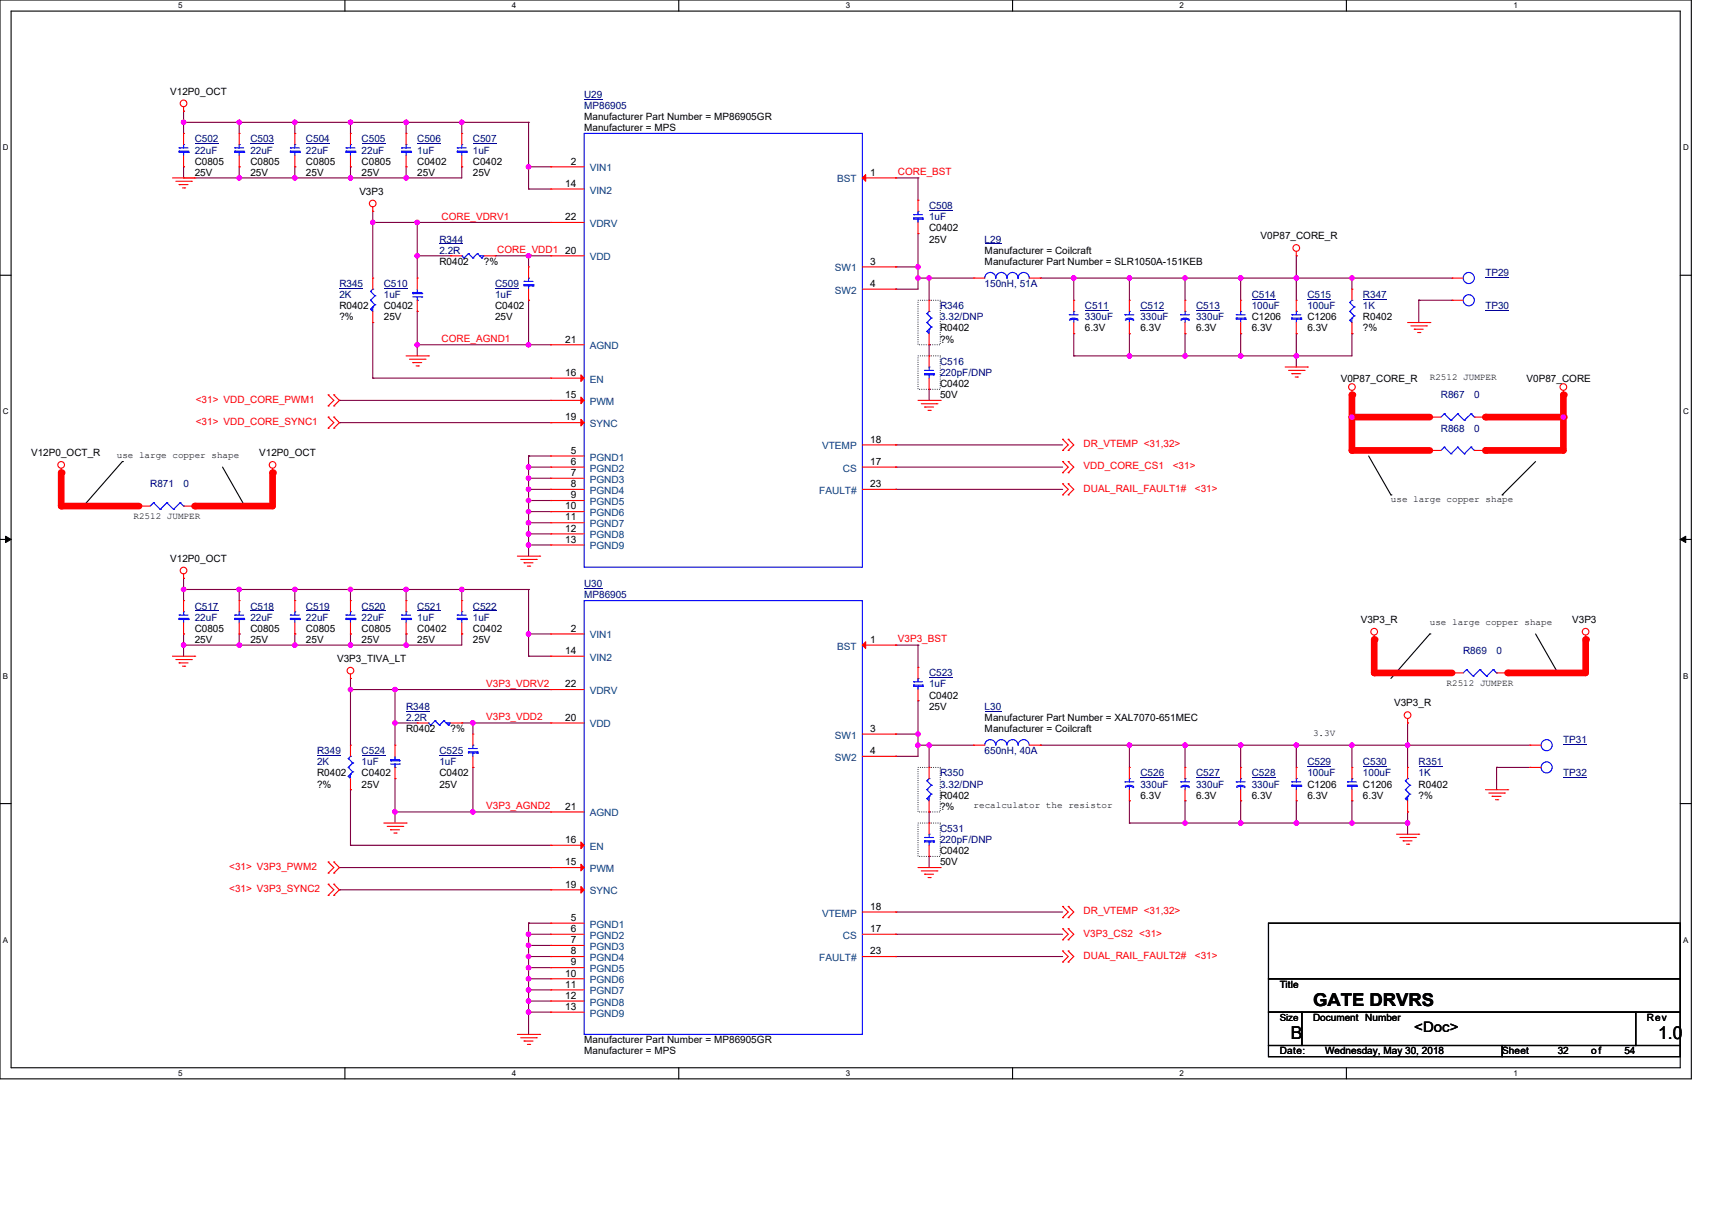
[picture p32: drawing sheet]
<svg xmlns="http://www.w3.org/2000/svg" width="297mm" height="210mm" viewBox="0 0 297 210" stroke-linecap="round" stroke-linejoin="round" font-family="sans-serif">
<defs><g id="words">
<g font-size="3.1">
<text x="227.8" y="174.6">GATE DRVRS</text>
<text x="223.9" y="180.4">B</text>
<text x="287.6" y="180.4">1.0</text>
</g>
<text font-size="2.5" x="245.3" y="179.1">&lt;Doc&gt;</text>
<g font-size="1.7">
<text x="29.5" y="16.4">V12P0_OCT</text>
<text x="101.3" y="22.8">Manufacturer = MPS</text>
<text x="101.3" y="20.9">Manufacturer Part Number = MP86905GR</text>
<text x="33.8" y="28.6">C0805</text>
<text x="43.4" y="28.6">C0805</text>
<text x="53.1" y="28.6">C0805</text>
<text x="62.7" y="28.6">C0805</text>
<text x="72.4" y="28.6">C0402</text>
<text x="82" y="28.6">C0402</text>
<text x="99" y="28.6">2</text>
<text x="33.8" y="30.5">25V</text>
<text x="43.4" y="30.5">25V</text>
<text x="53.1" y="30.5">25V</text>
<text x="62.3" y="33.8">V3P3</text>
<text x="62.7" y="30.5">25V</text>
<text x="72.4" y="30.5">25V</text>
<text x="82" y="30.5">25V</text>
<text x="98" y="32.4">14</text>
<text x="150.9" y="30.5">1</text>
<text x="98" y="38.2">22</text>
<text x="161.2" y="40.2">C0402</text>
<text x="218.7" y="41.5">V0P87_CORE_R</text>
<text x="76.2" y="46">R0402</text>
<text x="84" y="46">?%</text>
<text x="98" y="44">20</text>
<text x="150.9" y="45.9">3</text>
<text x="161.2" y="42.1">25V</text>
<text x="170.8" y="44">Manufacturer = Coilcraft</text>
<text x="170.8" y="46">Manufacturer Part Number = SLR1050A-151KEB</text>
<text x="58.9" y="53.7">R0402</text>
<text x="66.6" y="53.7">C0402</text>
<text x="85.9" y="53.7">C0402</text>
<text x="150.9" y="49.8">4</text>
<text x="58.9" y="55.6">?%</text>
<text x="66.6" y="55.6">25V</text>
<text x="85.9" y="55.6">25V</text>
<text x="98" y="59.4">21</text>
<text x="163.1" y="57.5">R0402</text>
<text x="163.1" y="59.5">?%</text>
<text x="188.2" y="57.5">6.3V</text>
<text x="197.8" y="57.5">6.3V</text>
<text x="207.5" y="57.5">6.3V</text>
<text x="217.2" y="55.6">C1206</text>
<text x="217.2" y="57.5">6.3V</text>
<text x="226.8" y="55.6">C1206</text>
<text x="226.8" y="57.5">6.3V</text>
<text x="236.5" y="55.6">R0402</text>
<text x="236.5" y="57.5">?%</text>
<text x="98" y="65.2">16</text>
<text x="98" y="69.1">15</text>
<text x="163.1" y="67.2">C0402</text>
<text x="163.1" y="69.1">50V</text>
<text x="232.6" y="66.2">V0P87_CORE_R</text>
<text x="264.8" y="66.2">V0P87_CORE</text>
<text x="98" y="73">19</text>
<text x="150.9" y="76.8">18</text>
<text x="5.4" y="79.2">V12P0_OCT_R</text>
<text x="45" y="79.2">V12P0_OCT</text>
<text x="99" y="78.8">5</text>
<text x="99" y="82.6">7</text>
<text x="99" y="80.7">6</text>
<text x="150.9" y="80.7">17</text>
<text x="98" y="88.4">10</text>
<text x="99" y="84.5">8</text>
<text x="99" y="86.5">9</text>
<text x="150.9" y="84.5">23</text>
<text x="98" y="90.3">11</text>
<text x="98" y="92.3">12</text>
<text x="98" y="94.2">13</text>
<text x="29.5" y="97.5">V12P0_OCT</text>
<text x="33.8" y="109.7">C0805</text>
<text x="33.8" y="111.6">25V</text>
<text x="43.4" y="109.7">C0805</text>
<text x="43.4" y="111.6">25V</text>
<text x="53.1" y="109.7">C0805</text>
<text x="53.1" y="111.6">25V</text>
<text x="62.7" y="109.7">C0805</text>
<text x="62.7" y="111.6">25V</text>
<text x="72.4" y="109.7">C0402</text>
<text x="72.4" y="111.6">25V</text>
<text x="82" y="109.7">C0402</text>
<text x="82" y="111.6">25V</text>
<text x="98" y="113.5">14</text>
<text x="99" y="109.6">2</text>
<text x="150.9" y="111.6">1</text>
<text x="236.1" y="108.1">V3P3_R</text>
<text x="272.7" y="108.1">V3P3</text>
<text x="58.5" y="114.9">V3P3_TIVA_LT</text>
<text x="98" y="119.3">22</text>
<text x="98" y="125.1">20</text>
<text x="161.2" y="121.2">C0402</text>
<text x="161.2" y="123.2">25V</text>
<text x="170.8" y="125.1">Manufacturer Part Number = XAL7070-651MEC</text>
<text x="241.8" y="122.6">V3P3_R</text>
<text x="70.4" y="127">R0402</text>
<text x="78.2" y="127">?%</text>
<text x="150.9" y="127">3</text>
<text x="150.9" y="130.9">4</text>
<text x="170.8" y="127">Manufacturer = Coilcraft</text>
<text x="55" y="134.7">R0402</text>
<text x="55" y="136.7">?%</text>
<text x="62.7" y="134.7">C0402</text>
<text x="62.7" y="136.7">25V</text>
<text x="76.2" y="134.7">C0402</text>
<text x="76.2" y="136.7">25V</text>
<text x="226.8" y="136.7">C1206</text>
<text x="236.5" y="136.7">C1206</text>
<text x="246.1" y="136.7">R0402</text>
<text x="98" y="140.5">21</text>
<text x="163.1" y="138.6">R0402</text>
<text x="163.1" y="140.5">?%</text>
<text x="197.8" y="138.6">6.3V</text>
<text x="207.5" y="138.6">6.3V</text>
<text x="217.2" y="138.6">6.3V</text>
<text x="226.8" y="138.6">6.3V</text>
<text x="236.5" y="138.6">6.3V</text>
<text x="246.1" y="138.6">?%</text>
<text x="98" y="146.3">16</text>
<text x="163.1" y="148.3">C0402</text>
<text x="98" y="150.2">15</text>
<text x="98" y="154">19</text>
<text x="163.1" y="150.2">50V</text>
<text x="99" y="159.8">5</text>
<text x="99" y="161.8">6</text>
<text x="150.9" y="157.9">18</text>
<text x="150.9" y="161.8">17</text>
<text x="99" y="163.7">7</text>
<text x="99" y="165.6">8</text>
<text x="99" y="167.5">9</text>
<text x="150.9" y="165.6">23</text>
<text x="98" y="169.5">10</text>
<text x="98" y="171.4">11</text>
<text x="98" y="173.3">12</text>
<text x="222" y="171.4">Title</text>
<text x="98" y="175.3">13</text>
<text x="222" y="177.2">Size</text>
<text x="227.8" y="177.2">Document Number</text>
<text x="285.7" y="177.2">Rev</text>
<text x="101.3" y="183">Manufacturer = MPS</text>
<text x="101.3" y="181.1">Manufacturer Part Number = MP86905GR</text>
<text x="222" y="183">Date:</text>
<text x="229.9" y="183">Wednesday, May 30, 2018</text>
<text x="260.6" y="183">Sheet</text>
<text x="270.2" y="183">32</text>
<text x="276" y="183">of</text>
<text x="281.8" y="183">54</text>
</g>
<g font-size="1.7" fill="#000080">
<text x="101.3" y="17">U29</text>
<text x="101.3" y="18.9">MP86905</text>
<text x="33.8" y="24.7">C502</text>
<text x="33.8" y="26.6">22uF</text>
<text x="43.4" y="24.7">C503</text>
<text x="43.4" y="26.6">22uF</text>
<text x="53.1" y="24.7">C504</text>
<text x="53.1" y="26.6">22uF</text>
<text x="62.7" y="24.7">C505</text>
<text x="62.7" y="26.6">22uF</text>
<text x="72.4" y="24.7">C506</text>
<text x="72.4" y="26.6">1uF</text>
<text x="82" y="24.7">C507</text>
<text x="82" y="26.6">1uF</text>
<text x="161.2" y="36.3">C508</text>
<text x="161.2" y="38.2">1uF</text>
<text x="76.2" y="42.1">R344</text>
<text x="76.2" y="44">2.2R</text>
<text x="170.8" y="42.1">L29</text>
<text x="257.7" y="47.9">TP29</text>
<text x="58.9" y="49.8">R345</text>
<text x="58.9" y="51.7">2K</text>
<text x="66.6" y="49.8">C510</text>
<text x="66.6" y="51.7">1uF</text>
<text x="85.9" y="49.8">C509</text>
<text x="85.9" y="51.7">1uF</text>
<text x="163.1" y="53.7">R346</text>
<text x="170.8" y="49.8">150nH, 51A</text>
<text x="188.2" y="53.7">C511</text>
<text x="197.8" y="53.7">C512</text>
<text x="207.5" y="53.7">C513</text>
<text x="217.2" y="51.7">C514</text>
<text x="217.2" y="53.7">100uF</text>
<text x="226.8" y="51.7">C515</text>
<text x="226.8" y="53.7">100uF</text>
<text x="236.5" y="51.7">R347</text>
<text x="236.5" y="53.7">1K</text>
<text x="257.7" y="53.7">TP30</text>
<text x="163.1" y="55.6">3.32/DNP</text>
<text x="188.2" y="55.6">330uF</text>
<text x="197.8" y="55.6">330uF</text>
<text x="207.5" y="55.6">330uF</text>
<text x="163.1" y="63.3">C516</text>
<text x="163.1" y="65.3">220pF/DNP</text>
<text x="250" y="69.1">R867</text>
<text x="255.8" y="69.1">0</text>
<text x="250" y="74.9">R868</text>
<text x="255.8" y="74.9">0</text>
<text x="26.1" y="84.6">R871</text>
<text x="31.8" y="84.6">0</text>
<text x="101.3" y="101.9">U30</text>
<text x="33.8" y="105.8">C517</text>
<text x="33.8" y="107.7">22uF</text>
<text x="43.4" y="105.8">C518</text>
<text x="43.4" y="107.7">22uF</text>
<text x="53.1" y="105.8">C519</text>
<text x="53.1" y="107.7">22uF</text>
<text x="62.7" y="105.8">C520</text>
<text x="62.7" y="107.7">22uF</text>
<text x="72.4" y="105.8">C521</text>
<text x="72.4" y="107.7">1uF</text>
<text x="82" y="105.8">C522</text>
<text x="82" y="107.7">1uF</text>
<text x="101.3" y="103.9">MP86905</text>
<text x="253.8" y="113.5">R869</text>
<text x="259.6" y="113.5">0</text>
<text x="161.2" y="117.4">C523</text>
<text x="161.2" y="119.3">1uF</text>
<text x="70.4" y="123.2">R348</text>
<text x="70.4" y="125.1">2.2R</text>
<text x="170.8" y="123.2">L30</text>
<text x="55" y="130.9">R349</text>
<text x="62.7" y="130.9">C524</text>
<text x="76.2" y="130.9">C525</text>
<text x="170.8" y="130.9">650nH, 40A</text>
<text x="271.2" y="129">TP31</text>
<text x="55" y="132.8">2K</text>
<text x="62.7" y="132.8">1uF</text>
<text x="76.2" y="132.8">1uF</text>
<text x="163.1" y="134.7">R350</text>
<text x="163.1" y="136.7">3.32/DNP</text>
<text x="197.8" y="134.7">C526</text>
<text x="197.8" y="136.7">330uF</text>
<text x="207.5" y="134.7">C527</text>
<text x="207.5" y="136.7">330uF</text>
<text x="217.2" y="134.7">C528</text>
<text x="217.2" y="136.7">330uF</text>
<text x="226.8" y="132.8">C529</text>
<text x="226.8" y="134.7">100uF</text>
<text x="236.5" y="132.8">C530</text>
<text x="236.5" y="134.7">100uF</text>
<text x="246.1" y="132.8">R351</text>
<text x="246.1" y="134.7">1K</text>
<text x="271.2" y="134.7">TP32</text>
<text x="163.1" y="144.4">C531</text>
<text x="163.1" y="146.3">220pF/DNP</text>
</g>
<g font-size="1.7" fill="#004080">
<text x="102.3" y="29.7">VIN1</text>
<text x="102.3" y="33.6">VIN2</text>
<text x="145.2" y="31.7">BST</text>
<text x="102.3" y="39.4">VDRV</text>
<text x="102.3" y="45.2">VDD</text>
<text x="144.8" y="47.1">SW1</text>
<text x="144.8" y="51">SW2</text>
<text x="102.3" y="60.6">AGND</text>
<text x="102.3" y="66.4">EN</text>
<text x="102.3" y="70.3">PWM</text>
<text x="102.3" y="74.1">SYNC</text>
<text x="142.6" y="78">VTEMP</text>
<text x="102.3" y="79.9">PGND1</text>
<text x="102.3" y="83.8">PGND3</text>
<text x="102.3" y="81.9">PGND2</text>
<text x="146.2" y="81.9">CS</text>
<text x="102.3" y="85.7">PGND4</text>
<text x="102.3" y="87.7">PGND5</text>
<text x="102.3" y="89.6">PGND6</text>
<text x="142.1" y="85.7">FAULT#</text>
<text x="102.3" y="91.5">PGND7</text>
<text x="102.3" y="93.4">PGND8</text>
<text x="102.3" y="95.4">PGND9</text>
<text x="102.3" y="110.8">VIN1</text>
<text x="145.2" y="112.7">BST</text>
<text x="102.3" y="114.7">VIN2</text>
<text x="102.3" y="120.5">VDRV</text>
<text x="102.3" y="126.3">VDD</text>
<text x="144.8" y="128.2">SW1</text>
<text x="144.8" y="132">SW2</text>
<text x="102.3" y="141.7">AGND</text>
<text x="102.3" y="147.5">EN</text>
<text x="102.3" y="151.4">PWM</text>
<text x="102.3" y="155.2">SYNC</text>
<text x="102.3" y="161">PGND1</text>
<text x="142.6" y="159.1">VTEMP</text>
<text x="102.3" y="164.9">PGND3</text>
<text x="102.3" y="162.9">PGND2</text>
<text x="102.3" y="166.8">PGND4</text>
<text x="142.1" y="166.8">FAULT#</text>
<text x="146.2" y="162.9">CS</text>
<text x="102.3" y="168.7">PGND5</text>
<text x="102.3" y="170.7">PGND6</text>
<text x="102.3" y="172.6">PGND7</text>
<text x="102.3" y="174.5">PGND8</text>
<text x="102.3" y="176.4">PGND9</text>
</g>
<g font-size="1.7" fill="#f00">
<text x="155.8" y="30.4">CORE_BST</text>
<text x="76.6" y="38.1">CORE_VDRV1</text>
<text x="86.3" y="43.9">CORE_VDD1</text>
<text x="76.6" y="59.4">CORE_AGND1</text>
<text x="34" y="69.9">&lt;31&gt; VDD_CORE_PWM1</text>
<text x="34" y="73.7">&lt;31&gt; VDD_CORE_SYNC1</text>
<text x="188" y="77.6">DR_VTEMP &lt;31,32&gt;</text>
<text x="188" y="81.5">VDD_CORE_CS1</text>
<text x="203.4" y="81.5">&lt;31&gt;</text>
<text x="188" y="85.3">DUAL_RAIL_FAULT1#</text>
<text x="207.3" y="85.3">&lt;31&gt;</text>
<text x="155.8" y="111.5">V3P3_BST</text>
<text x="84.3" y="119.2">V3P3_VDRV2</text>
<text x="84.3" y="125">V3P3_VDD2</text>
<text x="84.3" y="140.4">V3P3_AGND2</text>
<text x="39.8" y="151">&lt;31&gt; V3P3_PWM2</text>
<text x="39.8" y="154.8">&lt;31&gt; V3P3_SYNC2</text>
<text x="188" y="158.7">DR_VTEMP &lt;31,32&gt;</text>
<text x="188" y="162.5">V3P3_CS2 &lt;31&gt;</text>
<text x="188" y="166.4">DUAL_RAIL_FAULT2#</text>
<text x="207.3" y="166.4">&lt;31&gt;</text>
</g>
<g font-size="1.6">
<text x="248.1" y="65.9">R2512 JUMPER</text>
<text x="20.3" y="79.5">use large copper shape</text>
<text x="241.3" y="87.2">use large copper shape</text>
<text x="23.2" y="90.1">R2512 JUMPER</text>
<text x="248.1" y="108.4">use large copper shape</text>
<text x="251" y="119">R2512 JUMPER</text>
<text x="227.8" y="127.7">3.3V</text>
<text x="168.9" y="140.3">recalculator the resistor</text>
</g>
<g font-size="1.4">
<text x="30.9" y="1.4">5</text>
<text x="88.8" y="1.4">4</text>
<text x="146.7" y="1.4">3</text>
<text x="204.6" y="1.4">2</text>
<text x="262.6" y="1.4">1</text>
<text x=".5" y="26.1">D</text>
<text x="292" y="26.1">D</text>
<text x=".5" y="71.9">C</text>
<text x="292" y="71.9">C</text>
<text x=".5" y="117.8">B</text>
<text x="292" y="117.8">B</text>
<text x=".5" y="163.6">A</text>
<text x="292" y="163.6">A</text>
<text x="30.9" y="186.7">5</text>
<text x="88.8" y="186.7">4</text>
<text x="146.7" y="186.7">3</text>
<text x="204.6" y="186.7">2</text>
<text x="262.6" y="186.7">1</text>
</g>
</g></defs>
<path d="M0 0h293.4v187.2h-293.4zM1.9 1.9h289.6v183.4h-289.6z" fill="none" stroke="#000" stroke-width=".19"/>
<g fill="#fff">
<path d="M30.9 .2h.7v1.5h-.7z"/>
<path d="M30.9 185.5h.7v1.5h-.7z"/>
</g>
<path d="M59.8 0v1.9M59.8 185.3v1.9" fill="none" stroke="#000" stroke-width=".19"/>
<g fill="#fff">
<path d="M88.8 .2h.8v1.5h-.8z"/>
<path d="M88.8 185.5h.8v1.5h-.8z"/>
</g>
<path d="M117.8 0v1.9M117.8 185.3v1.9" fill="none" stroke="#000" stroke-width=".19"/>
<g fill="#fff">
<path d="M146.7 .2h.8v1.5h-.8z"/>
<path d="M146.7 185.5h.8v1.5h-.8z"/>
</g>
<path d="M175.7 0v1.9M175.7 185.3v1.9" fill="none" stroke="#000" stroke-width=".19"/>
<g fill="#fff">
<path d="M204.6 .2h.8v1.5h-.8z"/>
<path d="M204.6 185.5h.8v1.5h-.8z"/>
</g>
<path d="M233.6 0v1.9M233.6 185.3v1.9" fill="none" stroke="#000" stroke-width=".19"/>
<g fill="#fff">
<path d="M262.5 .2h.8v1.5h-.8z"/>
<path d="M262.5 185.5h.8v1.5h-.8z"/>
<path d="M.5 24.8h1v1.6h-1z"/>
<path d="M292 24.8h1v1.6h-1z"/>
<path d="M.5 70.7h1v1.5h-1z"/>
<path d="M292 70.7h1v1.5h-1z"/>
</g>
<path d="M0 47.8h1.9M291.5 47.8h1.9" fill="none" stroke="#000" stroke-width=".19"/>
<g fill="#fff">
<path d="M.5 116.5h.9v1.6h-.9z"/>
<path d="M292 116.5h.9v1.6h-.9z"/>
</g>
<path d="M0 93.6h1.9M291.5 93.6h1.9" fill="none" stroke="#000" stroke-width=".19"/>
<path d="M1 93.1l.9 .5-.9 .6zM291.5 93.6l.9-.5v1.1z" fill="#000" stroke="#000" stroke-width=".17"/>
<g fill="#fff">
<path d="M.5 162.4h.9v1.5h-.9z"/>
<path d="M292 162.4h.9v1.5h-.9z"/>
</g>
<g fill="none" stroke="#000" stroke-width=".19">
<path d="M237.4 79.1l3.9 6.8M21.2 80.1h.1M21.2 80.1l-6.7 7.7M38.6 81.1l3.9 6.7M42.5 87.8h.1M241.3 85.9h.1M260.6 85.9h.1M266.4 80.1l-5.8 5.8M248.1 110h.1M248.1 110l-6.8 7.8M266.4 110l3.9 6.8M270.3 116.8h.1"/>
<path d="M0 139.5h1.9M291.5 139.5h1.9"/>
</g>
<path d="M159.3 52.1h3.8v7.7h-3.8zM159.3 61.8h3.8v5.8h-3.8zM159.3 133.2h3.8v7.7h-3.8zM159.3 142.8h3.8v5.8h-3.8z" fill="none" stroke="#000" stroke-width=".19" stroke-dasharray="0 .4"/>
<g fill="none" stroke="#800040" stroke-width=".19">
<path d="M31.8 19.3h.1M31.8 19.3v3.9M31.8 21.2h.1M31.8 30.9h.1M31.8 29h.1M31.8 29v1.9M31.8 21.2h59.9M41.5 21.2h.1M41.5 29h.1M41.5 30.9h.1M41.5 21.2v2M41.5 29v1.9"/>
<path d="M51.1 21.2h.1M51.1 30.9h.1M51.1 29h.1M51.1 21.2v2M51.1 29v1.9M60.8 21.2h.1M60.8 30.9h.1M60.8 29h.1M60.8 21.2v2M60.8 29v1.9M64.7 36.7h.1M64.7 38.6h.1"/>
<path d="M64.7 36.7v11.6M64.7 38.6h30.8M70.5 21.2h.1M70.5 29h.1M70.5 30.9h.1M70.5 21.2v2M70.5 29v1.9M72.4 38.6h.1M72.4 38.6v9.7M80.1 29h.1M80.1 21.2h.1M80.1 21.2v2"/>
<path d="M80.1 29v1.9h-48.3M91.7 29h.1M91.7 21.2h.1M91.7 32.8h.1M91.7 21.2v11.6M91.7 29h3.8M91.7 32.8h3.8M155.4 30.9h.1M155.4 30.9h3.9M159.3 30.9h.1M159.3 30.9v3.8M64.7 56h.1"/>
<path d="M64.7 56v9.6M72.4 59.8h.1M72.4 54h.1M72.4 44.4h.1M72.4 54v7.8M72.4 44.4h5.8M72.4 59.8h23.1M85.9 44.4h.1M85.9 44.4h9.6M91.7 52.1h.1M91.7 44.4h.1M91.7 59.8h.1"/>
<path d="M91.7 44.4v1.9M91.7 52.1v7.7M155.4 46.3h.1M155.4 50.2h.1M155.4 46.3h3.9M159.3 40.5h.1M159.3 46.3h.1M159.3 48.3h.1M159.3 40.5v9.7h-3.9M159.3 48.3h9.6M161.2 59.8h.1M161.2 48.3h.1"/>
<path d="M161.2 48.3v3.8M161.2 59.8v2M180.5 48.3h.1M180.5 48.3h71.4M186.3 48.3h.1M186.3 57.9h.1M186.3 48.3v3.8M186.3 57.9v3.9M195.9 48.3h.1M195.9 57.9h.1M195.9 48.3v3.8M195.9 57.9v3.9"/>
<path d="M205.6 48.3h.1M205.6 57.9h.1M205.6 48.3v3.8M205.6 57.9v3.9M215.2 57.9h.1M215.2 48.3h.1M215.2 48.3v3.8M215.2 57.9v3.9M224.9 44.4h.1M224.9 57.9h.1M224.9 48.3h.1M224.9 44.4v7.7"/>
<path d="M224.9 57.9v5.8M234.5 48.3h.1M234.5 57.9h.1M234.5 57.9v3.9h-48.2M234.5 48.3v1.9M246.1 52.1h.1M246.1 52.1v3.9M246.1 52.1h5.8M58.9 69.5h.1M58.9 73.4h.1M58.9 69.5h36.6M58.9 73.4h36.6"/>
<path d="M64.7 65.6h.1M64.7 65.6h30.8M91.7 79.1h.1M91.7 79.1v17.4M91.7 79.1h3.8M155.4 77.2h.1M155.4 77.2h29M161.2 67.6h.1M161.2 67.6v1.9M186.3 61.8h.1M195.9 61.8h.1M205.6 61.8h.1"/>
<path d="M215.2 61.8h.1M224.9 61.8h.1M91.7 81.1h.1M91.7 83h.1M91.7 84.9h.1M91.7 86.9h.1M91.7 88.8h.1M91.7 90.7h.1M91.7 92.7h.1M91.7 94.6h.1M91.7 81.1h3.8M91.7 84.9h3.8"/>
<path d="M91.7 83h3.8M91.7 86.9h3.8M91.7 88.8h3.8M91.7 90.7h3.8M91.7 92.7h3.8M91.7 94.6h3.8M155.4 81.1h.1M155.4 84.9h.1M155.4 81.1h29M155.4 84.9h29M31.8 102.3h.1M31.8 112h.1"/>
<path d="M31.8 110h.1M31.8 100.4h.1M31.8 102.3h59.9M31.8 100.4v3.8M31.8 110v3.9M41.5 102.3h.1M41.5 110h.1M41.5 112h.1M41.5 102.3v1.9M41.5 110v2M51.1 102.3h.1M51.1 112h.1"/>
<path d="M51.1 110h.1M51.1 102.3v1.9M51.1 110v2M60.8 102.3h.1M60.8 112h.1M60.8 110h.1M60.8 117.8h.1M60.8 119.7h.1M60.8 102.3v1.9M60.8 110v2M60.8 117.8v11.5M60.8 119.7h34.7"/>
<path d="M68.5 119.7h.1M68.5 119.7v9.6M70.5 102.3h.1M70.5 110h.1M70.5 112h.1M70.5 102.3v1.9M70.5 110v2M80.1 110h.1M80.1 102.3h.1M80.1 110v2h-48.3M80.1 102.3v1.9M91.7 110h.1"/>
<path d="M91.7 102.3h.1M91.7 113.9h.1M91.7 110h3.8M91.7 102.3v11.6M91.7 113.9h3.8M155.4 112h.1M155.4 112h3.9M159.3 112h.1M159.3 112v3.8M60.8 137.1h.1M60.8 137.1v9.6M68.5 135.1h.1"/>
<path d="M68.5 125.5h.1M68.5 135.1v7.7M68.5 125.5h3.9M80.1 125.5h.1M80.1 125.5h15.4M82 133.2h.1M82 125.5h.1M82 125.5v1.9M82 133.2v7.7M155.4 127.4h.1M155.4 131.3h.1M155.4 127.4h3.9"/>
<path d="M159.3 121.6h.1M159.3 127.4h.1M159.3 129.3h.1M159.3 121.6v9.7h-3.9M159.3 129.3h9.6M161.2 129.3h.1M161.2 129.3v3.9M180.5 129.3h.1M180.5 129.3h84.9M195.9 129.3h.1M195.9 139h.1M195.9 129.3v3.9"/>
<path d="M195.9 139v3.8M205.6 129.3h.1M205.6 139h.1M205.6 129.3v3.9M205.6 139v3.8M215.2 129.3h.1M215.2 139h.1M215.2 129.3v3.9M215.2 139v3.8M224.9 139h.1M224.9 129.3h.1M224.9 129.3v3.9"/>
<path d="M224.9 139v3.8M234.5 139h.1M234.5 129.3h.1M234.5 129.3v3.9M234.5 139v3.8M244.2 125.5h.1M244.2 129.3h.1M244.2 125.5v7.7M259.6 133.2h.1M259.6 133.2v3.9M259.6 133.2h5.8M58.9 150.6h.1"/>
<path d="M58.9 154.4h.1M58.9 150.6h36.6M58.9 154.4h36.6M60.8 146.7h.1M60.8 146.7h34.7M68.5 140.9h.1M68.5 140.9h27M82 140.9h.1M155.4 158.3h.1M155.4 158.3h29M161.2 148.6h.1M161.2 140.9h.1"/>
<path d="M161.2 140.9v1.9M161.2 148.6v2M195.9 142.8h.1M195.9 142.8h48.3M205.6 142.8h.1M215.2 142.8h.1M224.9 142.8h.1M234.5 142.8h.1M244.2 142.8h.1M244.2 140.9h.1M244.2 140.9v3.9M91.7 160.2h.1"/>
<path d="M91.7 162.1h.1M91.7 164.1h.1M91.7 166h.1M91.7 167.9h.1M91.7 169.9h.1M91.7 171.8h.1M91.7 173.7h.1M91.7 175.7h.1M91.7 160.2v19.3M91.7 162.1h3.8M91.7 166h3.8M91.7 160.2h3.8"/>
<path d="M91.7 164.1h3.8M91.7 167.9h3.8M91.7 169.9h3.8M91.7 171.8h3.8M91.7 173.7h3.8M91.7 175.7h3.8M155.4 162.1h.1M155.4 166h.1M155.4 162.1h29M155.4 166h29"/>
</g>
<g fill="#f0f" stroke="#f0f" stroke-width=".19">
<circle cx="51.1" cy="102.3" r=".38"/>
<circle cx="41.5" cy="102.3" r=".38"/>
<circle cx="31.8" cy="102.3" r=".38"/>
<circle cx="41.5" cy="112" r=".38"/>
<circle cx="31.8" cy="112" r=".38"/>
<circle cx="60.8" cy="112" r=".38"/>
<circle cx="51.1" cy="112" r=".38"/>
<circle cx="60.8" cy="102.3" r=".38"/>
<circle cx="70.5" cy="112" r=".38"/>
<circle cx="80.1" cy="102.3" r=".38"/>
<circle cx="70.5" cy="102.3" r=".38"/>
<circle cx="91.7" cy="110" r=".38"/>
<circle cx="60.8" cy="119.7" r=".38"/>
<circle cx="159.2" cy="127.4" r=".38"/>
<circle cx="159.2" cy="129.3" r=".38"/>
<circle cx="91.7" cy="162.1" r=".38"/>
<circle cx="91.7" cy="166" r=".38"/>
<circle cx="91.7" cy="164.1" r=".38"/>
<circle cx="91.7" cy="167.9" r=".38"/>
<circle cx="91.7" cy="169.9" r=".38"/>
<circle cx="91.7" cy="171.8" r=".38"/>
<circle cx="91.7" cy="173.7" r=".38"/>
<circle cx="91.7" cy="175.7" r=".38"/>
<circle cx="205.6" cy="129.3" r=".38"/>
<circle cx="205.6" cy="142.8" r=".38"/>
<circle cx="195.9" cy="129.3" r=".38"/>
<circle cx="224.9" cy="129.3" r=".38"/>
<circle cx="215.2" cy="129.3" r=".38"/>
<circle cx="68.5" cy="119.7" r=".38"/>
<circle cx="82" cy="125.5" r=".38"/>
<circle cx="68.5" cy="125.5" r=".38"/>
<circle cx="82" cy="140.9" r=".38"/>
<circle cx="68.5" cy="140.9" r=".38"/>
<circle cx="161.2" cy="129.3" r=".38"/>
<circle cx="41.5" cy="21.2" r=".38"/>
<circle cx="31.8" cy="21.2" r=".38"/>
<circle cx="51.2" cy="21.2" r=".38"/>
<circle cx="60.8" cy="30.9" r=".38"/>
<circle cx="41.5" cy="30.9" r=".38"/>
<circle cx="60.8" cy="21.2" r=".38"/>
<circle cx="51.2" cy="30.9" r=".38"/>
<circle cx="70.5" cy="30.9" r=".38"/>
<circle cx="80.1" cy="21.2" r=".38"/>
<circle cx="70.5" cy="21.2" r=".38"/>
<circle cx="91.7" cy="28.9" r=".38"/>
<circle cx="64.7" cy="38.6" r=".38"/>
<circle cx="159.2" cy="46.3" r=".38"/>
<circle cx="159.2" cy="48.2" r=".38"/>
<circle cx="91.7" cy="81.1" r=".38"/>
<circle cx="91.7" cy="84.9" r=".38"/>
<circle cx="91.7" cy="83" r=".38"/>
<circle cx="91.7" cy="88.8" r=".38"/>
<circle cx="91.7" cy="86.9" r=".38"/>
<circle cx="91.7" cy="90.7" r=".38"/>
<circle cx="91.7" cy="92.6" r=".38"/>
<circle cx="91.7" cy="94.6" r=".38"/>
<circle cx="205.6" cy="48.2" r=".38"/>
<circle cx="195.9" cy="61.8" r=".38"/>
<circle cx="186.3" cy="48.2" r=".38"/>
<circle cx="195.9" cy="48.2" r=".38"/>
<circle cx="205.6" cy="61.8" r=".38"/>
<circle cx="72.4" cy="44.4" r=".38"/>
<circle cx="72.4" cy="38.6" r=".38"/>
<circle cx="91.7" cy="44.4" r=".38"/>
<circle cx="91.7" cy="59.8" r=".38"/>
<circle cx="72.4" cy="59.8" r=".38"/>
<circle cx="161.2" cy="48.2" r=".38"/>
<circle cx="234.5" cy="48.2" r=".38"/>
<circle cx="244.2" cy="142.8" r=".38"/>
<circle cx="244.2" cy="129.3" r=".38"/>
<circle cx="224.9" cy="142.8" r=".38"/>
<circle cx="215.2" cy="142.8" r=".38"/>
<circle cx="224.9" cy="61.8" r=".38"/>
<circle cx="215.2" cy="61.8" r=".38"/>
<circle cx="224.9" cy="48.2" r=".38"/>
<circle cx="215.2" cy="48.2" r=".38"/>
<circle cx="234.5" cy="142.8" r=".38"/>
<circle cx="234.5" cy="129.3" r=".38"/>
</g>
<path d="M234.5 68.5v3.9" fill="none" stroke="#f00" stroke-width="1.2"/>
<circle cx="234.5" cy="68.5" r=".58" fill="#f00"/>
<circle cx="234.5" cy="72.4" r=".38" fill="#f0f" stroke="#f0f" stroke-width=".19"/>
<path d="M234.5 72.4h13.6" fill="none" stroke="#f00" stroke-width="1.2"/>
<circle cx="234.5" cy="72.4" r=".58" fill="#f00"/>
<path d="M234.5 78.2h13.6" fill="none" stroke="#f00" stroke-width="1.2"/>
<circle cx="234.5" cy="78.2" r=".58" fill="#f00"/>
<path d="M234.5 72.4v5.8" fill="none" stroke="#f00" stroke-width="1.2"/>
<circle cx="234.5" cy="72.4" r=".58" fill="#f00"/>
<path d="M271.2 68.5v3.9" fill="none" stroke="#f00" stroke-width="1.2"/>
<circle cx="271.2" cy="68.5" r=".58" fill="#f00"/>
<path d="M257.7 72.4h13.5" fill="none" stroke="#f00" stroke-width="1.2"/>
<circle cx="257.7" cy="72.4" r=".58" fill="#f00"/>
<circle cx="271.2" cy="72.4" r=".38" fill="#f0f" stroke="#f0f" stroke-width=".19"/>
<path d="M257.7 78.2h13.5" fill="none" stroke="#f00" stroke-width="1.2"/>
<circle cx="257.7" cy="78.2" r=".58" fill="#f00"/>
<path d="M271.2 72.4v5.8" fill="none" stroke="#f00" stroke-width="1.2"/>
<circle cx="271.2" cy="72.4" r=".58" fill="#f00"/>
<path d="M238.4 116.8h13.5" fill="none" stroke="#f00" stroke-width="1.2"/>
<circle cx="238.4" cy="116.8" r=".58" fill="#f00"/>
<path d="M238.4 111v5.8" fill="none" stroke="#f00" stroke-width="1.2"/>
<circle cx="238.4" cy="111" r=".58" fill="#f00"/>
<path d="M261.6 116.8h13.5" fill="none" stroke="#f00" stroke-width="1.2"/>
<circle cx="261.6" cy="116.8" r=".58" fill="#f00"/>
<path d="M275.1 111v5.8" fill="none" stroke="#f00" stroke-width="1.2"/>
<circle cx="275.1" cy="111" r=".58" fill="#f00"/>
<path d="M10.6 87.8h13.5" fill="none" stroke="#f00" stroke-width="1.2"/>
<circle cx="10.6" cy="87.8" r=".58" fill="#f00"/>
<path d="M10.6 82v5.8" fill="none" stroke="#f00" stroke-width="1.2"/>
<circle cx="10.6" cy="82" r=".58" fill="#f00"/>
<path d="M33.8 87.8h13.5" fill="none" stroke="#f00" stroke-width="1.2"/>
<circle cx="33.8" cy="87.8" r=".58" fill="#f00"/>
<path d="M47.3 82v5.8" fill="none" stroke="#f00" stroke-width="1.2"/>
<circle cx="47.3" cy="82" r=".58" fill="#f00"/>
<g fill="none" stroke="#f00" stroke-width=".19">
<path d="M31.8 19.3h.1M31.8 18.5v.8M29.9 30.9h3.9M30.5 31.5h2.7M31.1 32h.1M31.1 32h1.5M31.7 32.6h.3M31.8 29h.1M31.8 23.2h.1M31.8 23.2v1.9M31.8 27v2M32 32.6h.1"/>
<path d="M33.2 31.5h.1M33.8 30.9h.1M41.5 29h.1M41.5 23.2h.1M41.5 23.2v1.9M41.5 27v2M51.1 29h.1M51.1 23.2h.1M51.1 23.2v1.9M51.1 27v2M60.8 29h.1M60.8 23.2h.1"/>
<path d="M60.8 23.2v1.9M60.8 27v2M64.7 36.7h.1M64.7 35.9v.8M70.5 29h.1M70.5 23.2h.1M70.5 23.2v1.9M70.5 27v2M80.1 29h.1M80.1 23.2h.1M80.1 23.2v1.9M80.1 27v2"/>
<path d="M95.5 38.6h.1M95.5 29h.1M95.5 32.8h.1M95.5 38.6h5.8M95.5 29h5.8M95.5 32.8h5.8M149.6 30.9h5.8M155.4 30.9h.1M159.3 34.7h.1M159.3 34.7v2M159.3 38.6v1.9M64.7 56h.1"/>
<path d="M64.7 48.3h.1M64.7 48.3v1.9M64.7 54v2M72.4 48.3h.1M72.4 54h.1M72.4 48.3v1.9M72.4 52.1v1.9M78.2 44.4h.1M78.2 44.4h1.9M84 44.4h1.9M85.9 44.4h.1M91.7 52.1h.1"/>
<path d="M91.7 46.3h.1M91.7 46.3v2M91.7 50.2v1.9M95.5 44.4h.1M95.5 59.8h.1M95.5 44.4h5.8M95.5 59.8h5.8M149.6 46.3h5.8M149.6 50.2h5.8M155.4 46.3h.1M155.4 50.2h.1M159.3 40.5h.1"/>
<path d="M161.2 59.8h.1M161.2 52.1h.1M161.2 52.1v1.9M161.2 57.9v1.9M168.9 48.3h.1M168.9 48.3h1.9M178.6 48.3h1.9M180.5 48.3h.1M186.3 52.1h.1M186.3 57.9h.1M186.3 52.1v1.9M186.3 56v1.9"/>
<path d="M195.9 52.1h.1M195.9 57.9h.1M195.9 52.1v1.9M195.9 56v1.9M205.6 52.1h.1M205.6 57.9h.1M205.6 52.1v1.9M205.6 56v1.9M215.2 57.9h.1M215.2 52.1h.1M215.2 52.1v1.9M215.2 56v1.9"/>
<path d="M224.9 44.4h.1M224.9 57.9h.1M224.9 52.1h.1M224.9 43.6v.8M224.9 52.1v1.9M224.9 56v1.9M234.5 57.9h.1M234.5 50.2h.1M234.5 50.2v1.9M234.5 56v1.9M244.2 56h3.9M244.8 56.6h2.7"/>
<path d="M245.4 57.1h.1M245.4 57.1h1.5M245.9 57.7h.4M246.3 57.7h.1M247.5 56.6h.1M248.1 56h.1M251.9 52.1h.1M251.9 48.3h.1M251.9 52.1h1.9M251.9 48.3h1.9M56.9 68.5h.1M56.9 70.5h.1"/>
<path d="M56.9 72.4h.1M56.9 74.3h.1M56.9 68.5l1 1-1 1M56.9 72.4l1 1-1 .9M57.9 70.5h.1M57.9 68.5h.1M57.9 74.3h.1M57.9 72.4h.1M57.9 68.5l1 1-1 1M57.9 72.4l1 1-1 .9M70.5 61.8h3.8M71 62.3h2.7"/>
<path d="M71.6 62.9h.1M71.6 62.9h1.6M72.2 63.5h.4M72.6 63.5h.1M73.7 62.3h.1M74.3 61.8h.1M95.5 65.6h.1M95.5 69.5h.1M95.5 73.4h.1M95.5 79.1h.1M95.5 69.5h5.8M95.5 65.6h5.8"/>
<path d="M95.5 73.4h5.8M95.5 79.1h5.8M149.6 77.2h5.8M155.4 77.2h.1M159.3 69.5h3.8M159.8 70.1h2.7M160.4 70.6h.1M160.4 70.6h1.6M161 71.2h.4M161.2 67.6h.1M161.2 61.8h.1M161.2 61.8v1.9"/>
<path d="M161.2 65.6v2M161.4 71.2h.1M162.5 70.1h.1M163.1 69.5h.1M184.4 76.2h.1M184.4 78.2h.1M184.4 76.2l.9 1-.9 1M185.3 76.2h.1M185.3 78.2h.1M185.3 76.2l1 1-1 1M223 63.7h3.8M223.5 64.3h2.7"/>
<path d="M224.1 64.9h.1M224.1 64.9h1.6M224.7 65.4h.4M225.1 65.4h.1M226.2 64.3h.1M226.8 63.7h.1M234.5 68.5h.1M234.5 67.8v.7M248.1 72.4h.1M248.1 78.2h.1M248.1 72.4h1.9M248.1 78.2h1.9"/>
<path d="M255.8 72.4h1.9M255.8 78.2h1.9M257.7 72.4h.1M257.7 78.2h.1M271.2 68.5h.1M271.2 67.8v.7M10.6 82h.1M10.6 81.3v.7M24.1 87.8h.1M24.1 87.8h2M31.8 99.6v.8M31.8 87.8h2"/>
<path d="M33.8 87.8h.1M47.3 82h.1M47.3 81.3v.7M89.8 96.5h3.8M90.3 97.1h2.7M90.9 97.7h.1M90.9 97.7h1.6M91.5 98.3h.4M91.9 98.3h.1M93 97.1h.1M93.6 96.5h.1M95.5 83h.1"/>
<path d="M95.5 81.1h.1M95.5 84.9h.1M95.5 86.9h.1M95.5 88.8h.1M95.5 90.7h.1M95.5 92.7h.1M95.5 94.6h.1M95.5 81.1h5.8M95.5 84.9h5.8M95.5 83h5.8M95.5 86.9h5.8M95.5 88.8h5.8"/>
<path d="M95.5 90.7h5.8M95.5 92.7h5.8M95.5 94.6h5.8M149.6 81.1h5.8M149.6 84.9h5.8M155.4 81.1h.1M155.4 84.9h.1M184.4 80.1h.1M184.4 82h.1M184.4 84h.1M184.4 85.9h.1M184.4 80.1l.9 1-.9 .9"/>
<path d="M184.4 84l.9 .9-.9 1M185.3 80.1h.1M185.3 82h.1M185.3 84h.1M185.3 85.9h.1M185.3 80.1l1 1-1 .9M185.3 84l1 .9-1 1M29.9 113.9h3.9M30.5 114.5h2.7M31.1 115.1h.1M31.1 115.1h1.5M31.7 115.6h.3"/>
<path d="M31.8 100.4h.1M31.8 110h.1M31.8 104.2h.1M31.8 104.2v2M31.8 108.1v1.9M32 115.6h.1M33.2 114.5h.1M33.8 113.9h.1M41.5 110h.1M41.5 104.2h.1M41.5 104.2v2M41.5 108.1v1.9"/>
<path d="M51.1 110h.1M51.1 104.2h.1M51.1 104.2v2M51.1 108.1v1.9M60.8 117.8h.1M60.8 110h.1M60.8 104.2h.1M60.8 104.2v2M60.8 108.1v1.9M60.8 117v.8M70.5 110h.1M70.5 104.2h.1"/>
<path d="M70.5 104.2v2M70.5 108.1v1.9M80.1 110h.1M80.1 104.2h.1M80.1 104.2v2M80.1 108.1v1.9M95.5 119.7h.1M95.5 110h.1M95.5 113.9h.1M95.5 113.9h5.8M95.5 119.7h5.8M95.5 110h5.8"/>
<path d="M149.6 112h5.8M155.4 112h.1M159.3 115.8h.1M159.3 115.8v2M159.3 119.7v1.9M238.4 111h.1M238.4 110.2v.8M251.9 116.8h.1M251.9 116.8h1.9M259.6 116.8h2M261.6 116.8h.1M275.1 111h.1"/>
<path d="M275.1 110.2v.8M60.8 137.1h.1M60.8 129.3h.1M60.8 129.3v2M60.8 135.1v2M68.5 129.3h.1M68.5 135.1h.1M68.5 129.3v2M68.5 133.2v1.9M72.4 125.5h.1M72.4 125.5h1.9M78.2 125.5h1.9"/>
<path d="M80.1 125.5h.1M82 133.2h.1M82 127.4h.1M82 127.4v1.9M82 131.3v1.9M95.5 125.5h.1M95.5 125.5h5.8M149.6 127.4h5.8M149.6 131.3h5.8M155.4 127.4h.1M155.4 131.3h.1M159.3 121.6h.1"/>
<path d="M161.2 133.2h.1M161.2 133.2v1.9M161.2 139v1.9M168.9 129.3h.1M168.9 129.3h1.9M178.6 129.3h1.9M180.5 129.3h.1M195.9 133.2h.1M195.9 139h.1M195.9 133.2v1.9M195.9 137.1v1.9M205.6 133.2h.1"/>
<path d="M205.6 139h.1M205.6 133.2v1.9M205.6 137.1v1.9M215.2 133.2h.1M215.2 139h.1M215.2 133.2v1.9M215.2 137.1v1.9M224.9 139h.1M224.9 133.2h.1M224.9 133.2v1.9M224.9 137.1v1.9M234.5 139h.1"/>
<path d="M234.5 133.2h.1M234.5 133.2v1.9M234.5 137.1v1.9M244.2 125.5h.1M244.2 133.2h.1M244.2 124.7v.8M244.2 133.2v1.9M244.2 139v1.9M257.7 137.1h3.9M258.3 137.6h2.7M258.9 138.2h.1M258.9 138.2h1.5"/>
<path d="M259.4 138.8h.4M259.8 138.8h.1M261 137.6h.1M261.6 137.1h.1M265.4 129.3h.1M265.4 133.2h.1M265.4 129.3h2M265.4 133.2h2M56.9 149.6h.1M56.9 151.5h.1M56.9 153.5h.1M56.9 155.4h.1"/>
<path d="M56.9 149.6l1 1-1 .9M56.9 153.5l1 .9-1 1M57.9 151.5h.1M57.9 149.6h.1M57.9 155.4h.1M57.9 153.5h.1M57.9 149.6l1 1-1 .9M57.9 153.5l1 .9-1 1M66.6 142.8h3.9M67.2 143.4h2.7M67.8 144h.1M67.8 144h1.5"/>
<path d="M68.3 144.6h.4M68.7 144.6h.1M69.9 143.4h.1M70.5 142.8h.1M95.5 140.9h.1M95.5 146.7h.1M95.5 150.6h.1M95.5 154.4h.1M95.5 150.6h5.8M95.5 140.9h5.8M95.5 146.7h5.8M95.5 154.4h5.8"/>
<path d="M149.6 158.3h5.8M155.4 158.3h.1M159.3 150.6h3.8M159.8 151.2h2.7M160.4 151.7h.1M160.4 151.7h1.6M161 152.3h.4M161.2 140.9h.1M161.2 148.6h.1M161.2 142.8h.1M161.2 142.8v2M161.2 146.7v1.9"/>
<path d="M161.4 152.3h.1M162.5 151.2h.1M163.1 150.6h.1M184.4 157.3h.1M184.4 159.3h.1M184.4 157.3l.9 1-.9 1M185.3 157.3h.1M185.3 159.3h.1M185.3 157.3l1 1-1 1M242.3 144.8h3.8M242.8 145.4h2.7M243.4 145.9h.1"/>
<path d="M243.4 145.9h1.6M244 146.5h.4M244.2 140.9h.1M244.4 146.5h.1M245.5 145.4h.1M246.1 144.8h.1M89.8 179.5h3.8M93.6 179.5h.1M95.5 160.2h.1M95.5 164.1h.1M95.5 162.1h.1M95.5 166h.1"/>
<path d="M95.5 167.9h.1M95.5 169.9h.1M95.5 171.8h.1M95.5 173.7h.1M95.5 175.7h.1M95.5 162.1h5.8M95.5 166h5.8M95.5 160.2h5.8M95.5 164.1h5.8M95.5 167.9h5.8M95.5 169.9h5.8M95.5 171.8h5.8"/>
<path d="M95.5 173.7h5.8M95.5 175.7h5.8M149.6 162.1h5.8M149.6 166h5.8M155.4 162.1h.1M155.4 166h.1M184.4 161.2h.1M184.4 163.1h.1M184.4 165h.1M184.4 167h.1M184.4 161.2l.9 .9-.9 1M184.4 165l.9 1-.9 1"/>
<path d="M185.3 161.2h.1M185.3 163.1h.1M185.3 165h.1M185.3 167h.1M185.3 161.2l1 .9-1 1M185.3 165l1 1-1 1M90.3 180.1h2.7M90.9 180.7h.1M90.9 180.7h1.6M91.5 181.3h.4M91.9 181.3h.1M93 180.1h.1"/>
<circle cx="31.8" cy="17.9" r=".58"/>
<circle cx="64.7" cy="35.3" r=".57"/>
<circle cx="224.9" cy="43" r=".58"/>
<circle cx="234.5" cy="67.2" r=".58"/>
<circle cx="271.2" cy="67.2" r=".58"/>
<circle cx="10.6" cy="80.7" r=".58"/>
<circle cx="31.8" cy="99" r=".57"/>
<circle cx="47.3" cy="80.7" r=".57"/>
<circle cx="60.8" cy="116.4" r=".57"/>
<circle cx="238.4" cy="109.6" r=".58"/>
<circle cx="275.1" cy="109.6" r=".57"/>
<circle cx="244.2" cy="124.1" r=".58"/>
</g>
<path d="M220.1 160.2h71.4v9.7h-71.4zM220.1 169.9h71.4v5.8h-71.4zM220.1 175.7h5.7v5.8h-5.7zM225.8 175.7h58v5.8h-58zM283.8 175.7h7.7v5.8h-7.7zM220.1 181.5h40.5v1.9h-40.5zM260.6 181.5h30.9v1.9h-30.9z" fill="none" stroke="#000" stroke-width=".19"/>
<g fill="none" stroke="#00f" stroke-width=".19">
<path d="M31.1 25.7h.1M31.1 26.2h.1M31.1 26.2v.2h1.5M31.1 25.7h1.5M31.1 26.2h1.5M31.8 26.4h.1M31.8 25.1h.1M31.8 25.1v.6M31.8 26.4v.6M32.6 26.4h.1M32.6 26.2h.1M32.6 26.2v.2"/>
<path d="M40.7 25.7h.1M40.7 26.2h.1M40.7 26.2v.2h1.6M40.7 25.7h1.6M40.7 26.2h1.6M41.5 26.4h.1M41.5 25.1h.1M41.5 25.1v.6M41.5 26.4v.6M42.3 26.4h.1M42.3 26.2h.1M42.3 26.2v.2"/>
<path d="M50.4 25.7h.1M50.4 26.2h.1M50.4 26.2v.2h1.5M50.4 25.7h1.5M50.4 26.2h1.5M51.1 26.4h.1M51.1 25.1h.1M51.1 25.1v.6M51.1 26.4v.6M51.9 26.4h.1M51.9 26.2h.1M51.9 26.2v.2"/>
<path d="M60 25.7h.1M60 26.2h.1M60 26.2v.2h1.6M60 25.7h1.6M60 26.2h1.6M60.8 26.4h.1M60.8 25.1h.1M60.8 25.1v.6M60.8 26.4v.6M61.6 26.4h.1M61.6 26.2h.1M61.6 26.2v.2"/>
<path d="M69.7 25.7h.1M69.7 26.2h.1M69.7 26.2v.2h1.5M69.7 25.7h1.5M69.7 26.2h1.5M70.5 26.4h.1M70.5 25.1h.1M70.5 25.1v.6M70.5 26.4v.6M71.2 26.4h.1M71.2 26.2h.1M71.2 26.2v.2"/>
<path d="M79.3 25.7h.1M79.3 26.2h.1M79.3 26.2v.2h1.6M79.3 25.7h1.6M79.3 26.2h1.6M80.1 26.4h.1M80.1 25.1h.1M80.1 25.1v.6M80.1 26.4v.6M80.9 26.4h.1M80.9 26.2h.1M80.9 26.2v.2"/>
<path d="M101.3 23.2h48.3v75.2h-48.3zM158.5 37.3h.1M158.5 37.8h.1M158.5 37.8v.2h1.5M158.5 37.3h1.5M158.5 37.8h1.5M159.3 38h.1M159.3 36.7h.1M159.3 36.7v.6M159.3 38v.6M160 38h.1M160 37.8h.1"/>
<path d="M160 37.8v.2M64.3 53.7h.1M64.3 52.1h.1M64.3 50.6h.1M64.3 52.1l.7 .8M64.3 50.6l.7 .7M64.7 50.2h.1M64.7 53.3h.1M64.7 53.3v.7l-.4-.3M64.7 50.2l-.4 .4M65 52.9h.1M65 51.3h.1"/>
<path d="M65 52.9l-.7 .8M65 51.3l-.7 .8M71.6 50.8h.1M71.6 51h.1M71.6 50.8h1.6v.2M71.6 51.5h1.6M71.6 51h1.6M71.6 50.8v.2M72.4 50.8h.1M72.4 52.1h.1M72.4 50.2v.6M72.4 51.5v.6"/>
<path d="M73.2 51.5h.1M73.2 51h.1M80.1 44.4h.1M80.1 44.4l.4 .4M80.5 44.8h.1M81.3 44h.1M81.3 44l.7 .8M81.3 44l-.8 .8M82 44.8h.1M82.8 44h.1M82.8 44l.8 .8M82.8 44l-.8 .8"/>
<path d="M83.2 44.4h.1M83.2 44.4h.8l-.4 .4M83.6 44.8h.1M90.9 48.8h.1M90.9 49.4h.1M90.9 49.4v.2h1.6M90.9 48.8h1.6M90.9 49.4h1.6M91.7 49.6h.1M91.7 48.3h.1M91.7 48.3v.5M91.7 49.6v.6"/>
<path d="M92.5 49.6h.1M92.5 49.4h.1M92.5 49.4v.2M160.8 57.5h.1M160.8 56h.1M160.8 54.4h.1M160.8 56l.8 .7M160.8 54.4l.8 .8M161.2 54h.1M161.2 57.1h.1M161.2 57.1v.8l-.4-.4M161.2 54l-.4 .4"/>
<path d="M161.6 56.7h.1M161.6 55.2h.1M161.6 56.7l-.8 .8M161.6 55.2l-.8 .8M170.8 48.3a.96 .96 0 0 1 1-1 .96 .96 0 0 1 1 1 .96 .96 0 0 1 .9-1 .96 .96 0 0 1 1 1 .96 .96 0 0 1 1-1 .96 .96 0 0 1 .9 1 .96 .96 0 0 1 1-1 .96 .96 0 0 1 1 1M185.5 54.6h.1M185.5 54.6h1.5M185.6 55.6l.7-.2 .7 .2M185.6 55.4l.7-.2 .7 .2M186.3 55.4h.1M186.3 54h.1M186.3 54v.6"/>
<path d="M186.3 55.4v.6M195.2 54.6h.1M195.2 54.6h1.5M195.2 55.6l.7-.2 .8 .2M195.2 55.4l.7-.2 .8 .2M195.9 55.4h.1M195.9 54h.1M195.9 54v.6M195.9 55.4v.6M204.8 54.6h.1M204.8 54.6h1.6M204.9 55.6l.7-.2 .7 .2"/>
<path d="M204.9 55.4l.7-.2 .7 .2M205.6 55.4h.1M205.6 54h.1M205.6 54v.6M205.6 55.4v.6M214.5 54.6h.1M214.5 55.2h.1M214.5 55.2v.2h1.5M214.5 54.6h1.5M214.5 55.2h1.5M215.2 55.4h.1M215.2 54h.1"/>
<path d="M215.2 54v.6M215.2 55.4v.6M216 55.4h.1M216 55.2h.1M216 55.2v.2M224.1 54.6h.1M224.1 55.2h.1M224.1 55.2v.2h1.6M224.1 54.6h1.6M224.1 55.2h1.6M224.9 55.4h.1M224.9 54h.1"/>
<path d="M224.9 54v.6M224.9 55.4v.6M225.7 55.4h.1M225.7 55.2h.1M225.7 55.2v.2M234.2 55.6h.1M234.2 54h.1M234.2 52.5h.1M234.2 54l.7 .8M234.2 52.5l.7 .8M234.5 52.1h.1M234.5 55.2h.1"/>
<path d="M234.5 55.2v.8l-.3-.4M234.5 52.1l-.3 .4M234.9 54.8h.1M234.9 53.3h.1M234.9 54.8l-.7 .8M234.9 53.3l-.7 .7M160.4 64.3h.1M160.4 64.9h.1M160.4 64.9v.1h1.6M160.4 64.3h1.6M160.4 64.9h1.6M161.2 65h.1"/>
<path d="M161.2 63.7h.1M161.2 63.7v.6M161.2 65v.6M162 65h.1M162 64.9h.1M162 64.9v.1M250.6 71.8h.1M250.6 77.6h.1M250.6 71.8l-.6 .6M250.6 71.8l1.1 1.2M250.6 77.6l-.6 .6M250.6 77.6l1.1 1.2"/>
<path d="M251.7 73h.1M251.7 78.8h.1M252.9 71.8h.1M252.9 77.6h.1M252.9 71.8l-1.2 1.2M252.9 71.8l1.1 1.2M252.9 77.6l-1.2 1.2M252.9 77.6l1.1 1.2M254 73h.1M254 78.8h.1M255.2 71.8h.1M255.2 77.6h.1"/>
<path d="M255.2 71.8l-1.2 1.2M255.2 71.8l.6 .6M255.2 77.6l-1.2 1.2M255.2 77.6l.6 .6M255.8 72.4h.1M255.8 78.2h.1M26.6 87.2h.1M26.6 87.2l-.5 .6M26.6 87.2l1.2 1.2M27.8 88.4h.1M29 87.2h.1M29 87.2l-1.2 1.2"/>
<path d="M29 87.2l1.1 1.2M30.1 88.4h.1M31.3 87.2h.1M31.3 87.2l-1.2 1.2M31.3 87.2l.5 .6M31.8 87.8h.1M31.1 106.7h.1M31.1 107.3h.1M31.1 107.3v.2h1.5M31.1 106.7h1.5M31.1 107.3h1.5M31.8 107.5h.1"/>
<path d="M31.8 106.2h.1M31.8 106.2v.5M31.8 107.5v.6M32.6 107.5h.1M32.6 107.3h.1M32.6 107.3v.2M40.7 106.7h.1M40.7 107.3h.1M40.7 107.3v.2h1.6M40.7 106.7h1.6M40.7 107.3h1.6M41.5 107.5h.1"/>
<path d="M41.5 106.2h.1M41.5 106.2v.5M41.5 107.5v.6M42.3 107.5h.1M42.3 107.3h.1M42.3 107.3v.2M50.4 106.7h.1M50.4 107.3h.1M50.4 107.3v.2h1.5M50.4 106.7h1.5M50.4 107.3h1.5M51.1 107.5h.1"/>
<path d="M51.1 106.2h.1M51.1 106.2v.5M51.1 107.5v.6M51.9 107.5h.1M51.9 107.3h.1M51.9 107.3v.2M60 106.7h.1M60 107.3h.1M60 107.3v.2h1.6M60 106.7h1.6M60 107.3h1.6M60.8 107.5h.1"/>
<path d="M60.8 106.2h.1M60.8 106.2v.5M60.8 107.5v.6M61.6 107.5h.1M61.6 107.3h.1M61.6 107.3v.2M69.7 106.7h.1M69.7 107.3h.1M69.7 107.3v.2h1.5M69.7 106.7h1.5M69.7 107.3h1.5M70.5 107.5h.1"/>
<path d="M70.5 106.2h.1M70.5 106.2v.5M70.5 107.5v.6M71.2 107.5h.1M71.2 107.3h.1M71.2 107.3v.2M79.3 106.7h.1M79.3 107.3h.1M79.3 107.3v.2h1.6M79.3 106.7h1.6M79.3 107.3h1.6M80.1 107.5h.1"/>
<path d="M80.1 106.2h.1M80.1 106.2v.5M80.1 107.5v.6M80.9 107.5h.1M80.9 107.3h.1M80.9 107.3v.2M101.3 104.2h48.3v75.3h-48.3zM158.5 118.3h.1M158.5 118.9h.1M158.5 118.9v.2h1.5M158.5 118.3h1.5M158.5 118.9h1.5"/>
<path d="M159.3 119.1h.1M159.3 117.8h.1M159.3 117.8v.5M159.3 119.1v.6M160 119.1h.1M160 118.9h.1M160 118.9v.2M254.4 116.2h.1M254.4 116.2l-.6 .6M254.4 116.2l1.2 1.2M255.6 117.4h.1M256.7 116.2h.1"/>
<path d="M256.7 116.2l-1.1 1.2M256.7 116.2l1.2 1.2M257.9 117.4h.1M259.1 116.2h.1M259.1 116.2l-1.2 1.2M259.1 116.2l.5 .6M259.6 116.8h.1M60.4 134.7h.1M60.4 133.2h.1M60.4 131.6h.1M60.4 133.2l.8 .8M60.4 131.6l.8 .8"/>
<path d="M60.8 131.3h.1M60.8 134.4h.1M60.8 134.4v.7l-.4-.4M60.8 131.3l-.4 .3M61.2 134h.1M61.2 132.4h.1M61.2 134l-.8 .7M61.2 132.4l-.8 .8M67.8 131.8h.1M67.8 132h.1M67.8 131.8h1.5v.2M67.8 132.6h1.5"/>
<path d="M67.8 132h1.5M67.8 131.8v.2M68.5 131.8h.1M68.5 133.2h.1M68.5 131.3v.5M68.5 132.6v.6M69.3 132.6h.1M69.3 132h.1M74.3 125.5h.1M74.3 125.5l.4 .4M74.7 125.9h.1M75.5 125.1h.1"/>
<path d="M75.5 125.1l.7 .8M75.5 125.1l-.8 .8M76.2 125.9h.1M77 125.1h.1M77 125.1l.8 .8M77 125.1l-.8 .8M77.4 125.5h.1M77.4 125.5h.8l-.4 .4M77.8 125.9h.1M81.3 129.9h.1M81.3 130.5h.1M81.3 130.5v.2h1.5"/>
<path d="M81.3 129.9h1.5M81.3 130.5h1.5M82 130.7h.1M82 129.3h.1M82 129.3v.6M82 130.7v.6M82.8 130.7h.1M82.8 130.5h.1M82.8 130.5v.2M160.8 138.6h.1M160.8 137.1h.1M160.8 135.5h.1"/>
<path d="M160.8 137.1l.8 .7M160.8 135.5l.8 .8M161.2 135.1h.1M161.2 138.2h.1M161.2 138.2v.8l-.4-.4M161.2 135.1l-.4 .4M161.6 137.8h.1M161.6 136.3h.1M161.6 137.8l-.8 .8M161.6 136.3l-.8 .8M170.8 129.3a.96 .96 0 0 1 1-.9 .96 .96 0 0 1 1 .9 .98 .98 0 0 1 .9-.9 .96 .96 0 0 1 1 .9 .98 .98 0 0 1 1-.9 .96 .96 0 0 1 .9 .9 .97 .97 0 0 1 1-.9 .97 .97 0 0 1 1 .9M195.2 135.7h.1"/>
<path d="M195.2 135.7h1.5M195.2 136.5l.7-.2 .8 .2M195.2 136.7l.7-.2 .8 .2M195.9 136.5h.1M195.9 135.1h.1M195.9 135.1v.6M195.9 136.5v.6M204.8 135.7h.1M204.8 135.7h1.6M204.9 136.5l.7-.2 .7 .2M204.9 136.7l.7-.2 .7 .2M205.6 136.5h.1"/>
<path d="M205.6 135.1h.1M205.6 135.1v.6M205.6 136.5v.6M214.5 135.7h.1M214.5 135.7h1.5M214.5 136.5l.7-.2 .8 .2M214.5 136.7l.7-.2 .8 .2M215.2 136.5h.1M215.2 135.1h.1M215.2 135.1v.6M215.2 136.5v.6M224.1 135.7h.1"/>
<path d="M224.1 136.3h.1M224.1 136.3v.2h1.6M224.1 135.7h1.6M224.1 136.3h1.6M224.9 136.5h.1M224.9 135.1h.1M224.9 135.1v.6M224.9 136.5v.6M225.7 136.5h.1M225.7 136.3h.1M225.7 136.3v.2M233.8 135.7h.1"/>
<path d="M233.8 136.3h.1M233.8 135.7h1.5M233.8 136.3v.2h1.5M233.8 136.3h1.5M234.5 136.5h.1M234.5 135.1h.1M234.5 135.1v.6M234.5 136.5v.6M235.3 136.5h.1M235.3 136.3h.1M235.3 136.3v.2M243.8 138.6h.1"/>
<path d="M243.8 137.1h.1M243.8 135.5h.1M243.8 137.1l.8 .7M243.8 135.5l.8 .8M244.2 135.1h.1M244.2 138.2h.1M244.2 138.2v.8l-.4-.4M244.2 135.1l-.4 .4M244.6 137.8h.1M244.6 136.3h.1M244.6 137.8l-.8 .8M244.6 136.3l-.8 .8"/>
<path d="M160.4 145.4h.1M160.4 145.9h.1M160.4 145.9v.2h1.6M160.4 145.4h1.6M160.4 145.9h1.6M161.2 146.1h.1M161.2 144.8h.1M161.2 144.8v.6M161.2 146.1v.6M162 146.1h.1M162 145.9h.1M162 145.9v.2"/>
<circle cx="254.8" cy="52.1" r=".96"/>
<circle cx="254.8" cy="48.2" r=".96"/>
<circle cx="268.3" cy="129.3" r=".96"/>
<circle cx="268.3" cy="133.2" r=".96"/>
</g>
<g fill="none" stroke="#000080" stroke-width=".17">
<path d="M101.3 17.2h3.2M33.8 25h4.1M43.4 25h4.2M53.1 25h4.1M62.7 25h4.2M72.4 25h4.1M82 25h4.2M161.2 36.5h4.1M58.9 50.1h4.1M66.6 50.1h4.1M76.2 42.3h4.2M85.9 50.1h4.1"/>
<path d="M170.8 42.3h2.9M188.2 53.9h4.2M197.9 53.9h4.1M207.5 53.9h4.2M217.2 52h4.1M226.8 52h4.2M236.5 52h4.1M257.7 53.9h4.1M257.7 48.1h4.1M33.8 106h4.1M43.4 106h4.2M53.1 106h4.1"/>
<path d="M62.7 106h4.2M72.4 106h4.1M82 106h4.2M101.3 102.2h3.2M161.2 117.6h4.1M55 131.1h4.2M62.7 131.1h4.2M70.5 123.4h4.1M76.2 131.1h4.2M170.8 123.4h2.9M197.9 135h4.1M207.5 135h4.2"/>
<path d="M217.2 135h4.1M226.8 133.1h4.2M236.5 133.1h4.1M246.1 133.1h4.2M271.2 129.2h4.2M271.2 135h4.2"/>
</g>
<g fill="#f00" stroke="#f00" stroke-width=".19">
<path d="M100.8 146.1l.5 .6-.5 .6z"/>
<path d="M100.8 150l.5 .6-.5 .5z"/>
<path d="M100.8 153.9l.5 .5-.5 .6z"/>
<path d="M149.6 112l.6-.6v1.1z"/>
<path d="M100.8 65.1l.5 .5-.5 .6z"/>
<path d="M100.8 68.9l.5 .6-.5 .6z"/>
<path d="M100.8 72.8l.5 .6-.5 .5z"/>
<path d="M149.6 30.9l.6-.6v1.2z"/>
</g>
<g fill="#f0f" stroke="#f0f" stroke-width=".19">
<circle cx="51.1" cy="102.3" r=".38"/>
<circle cx="41.5" cy="102.3" r=".38"/>
<circle cx="31.8" cy="102.3" r=".38"/>
<circle cx="41.5" cy="112" r=".38"/>
<circle cx="31.8" cy="112" r=".38"/>
<circle cx="60.8" cy="112" r=".38"/>
<circle cx="51.1" cy="112" r=".38"/>
<circle cx="60.8" cy="102.3" r=".38"/>
<circle cx="70.5" cy="112" r=".38"/>
<circle cx="80.1" cy="102.3" r=".38"/>
<circle cx="70.5" cy="102.3" r=".38"/>
<circle cx="91.7" cy="110" r=".38"/>
<circle cx="60.8" cy="119.7" r=".38"/>
<circle cx="159.2" cy="127.4" r=".38"/>
<circle cx="159.2" cy="129.3" r=".38"/>
<circle cx="91.7" cy="162.1" r=".38"/>
<circle cx="91.7" cy="166" r=".38"/>
<circle cx="91.7" cy="164.1" r=".38"/>
<circle cx="91.7" cy="167.9" r=".38"/>
<circle cx="91.7" cy="169.9" r=".38"/>
<circle cx="91.7" cy="171.8" r=".38"/>
<circle cx="91.7" cy="173.7" r=".38"/>
<circle cx="91.7" cy="175.7" r=".38"/>
<circle cx="205.6" cy="129.3" r=".38"/>
<circle cx="205.6" cy="142.8" r=".38"/>
<circle cx="195.9" cy="129.3" r=".38"/>
<circle cx="224.9" cy="129.3" r=".38"/>
<circle cx="215.2" cy="129.3" r=".38"/>
<circle cx="68.5" cy="119.7" r=".38"/>
<circle cx="82" cy="125.5" r=".38"/>
<circle cx="68.5" cy="125.5" r=".38"/>
<circle cx="82" cy="140.9" r=".38"/>
<circle cx="68.5" cy="140.9" r=".38"/>
<circle cx="161.2" cy="129.3" r=".38"/>
<circle cx="41.5" cy="21.2" r=".38"/>
<circle cx="31.8" cy="21.2" r=".38"/>
<circle cx="51.2" cy="21.2" r=".38"/>
<circle cx="60.8" cy="30.9" r=".38"/>
<circle cx="41.5" cy="30.9" r=".38"/>
<circle cx="60.8" cy="21.2" r=".38"/>
<circle cx="51.2" cy="30.9" r=".38"/>
<circle cx="70.5" cy="30.9" r=".38"/>
<circle cx="80.1" cy="21.2" r=".38"/>
<circle cx="70.5" cy="21.2" r=".38"/>
<circle cx="91.7" cy="28.9" r=".38"/>
<circle cx="64.7" cy="38.6" r=".38"/>
<circle cx="159.2" cy="46.3" r=".38"/>
<circle cx="159.2" cy="48.2" r=".38"/>
<circle cx="91.7" cy="81.1" r=".38"/>
<circle cx="91.7" cy="84.9" r=".38"/>
<circle cx="91.7" cy="83" r=".38"/>
<circle cx="91.7" cy="88.8" r=".38"/>
<circle cx="91.7" cy="86.9" r=".38"/>
<circle cx="91.7" cy="90.7" r=".38"/>
<circle cx="91.7" cy="92.6" r=".38"/>
<circle cx="91.7" cy="94.6" r=".38"/>
<circle cx="205.6" cy="48.2" r=".38"/>
<circle cx="195.9" cy="61.8" r=".38"/>
<circle cx="186.3" cy="48.2" r=".38"/>
<circle cx="195.9" cy="48.2" r=".38"/>
<circle cx="205.6" cy="61.8" r=".38"/>
<circle cx="72.4" cy="44.4" r=".38"/>
<circle cx="72.4" cy="38.6" r=".38"/>
<circle cx="91.7" cy="44.4" r=".38"/>
<circle cx="91.7" cy="59.8" r=".38"/>
<circle cx="72.4" cy="59.8" r=".38"/>
<circle cx="161.2" cy="48.2" r=".38"/>
<circle cx="234.5" cy="48.2" r=".38"/>
<circle cx="244.2" cy="142.8" r=".38"/>
<circle cx="244.2" cy="129.3" r=".38"/>
<circle cx="224.9" cy="142.8" r=".38"/>
<circle cx="215.2" cy="142.8" r=".38"/>
<circle cx="224.9" cy="61.8" r=".38"/>
<circle cx="215.2" cy="61.8" r=".38"/>
<circle cx="224.9" cy="48.2" r=".38"/>
<circle cx="215.2" cy="48.2" r=".38"/>
<circle cx="234.5" cy="142.8" r=".38"/>
<circle cx="234.5" cy="129.3" r=".38"/>
<circle cx="234.5" cy="72.4" r=".38"/>
<circle cx="271.2" cy="72.4" r=".38"/>
</g>
<use href="#words"/>
</svg>
